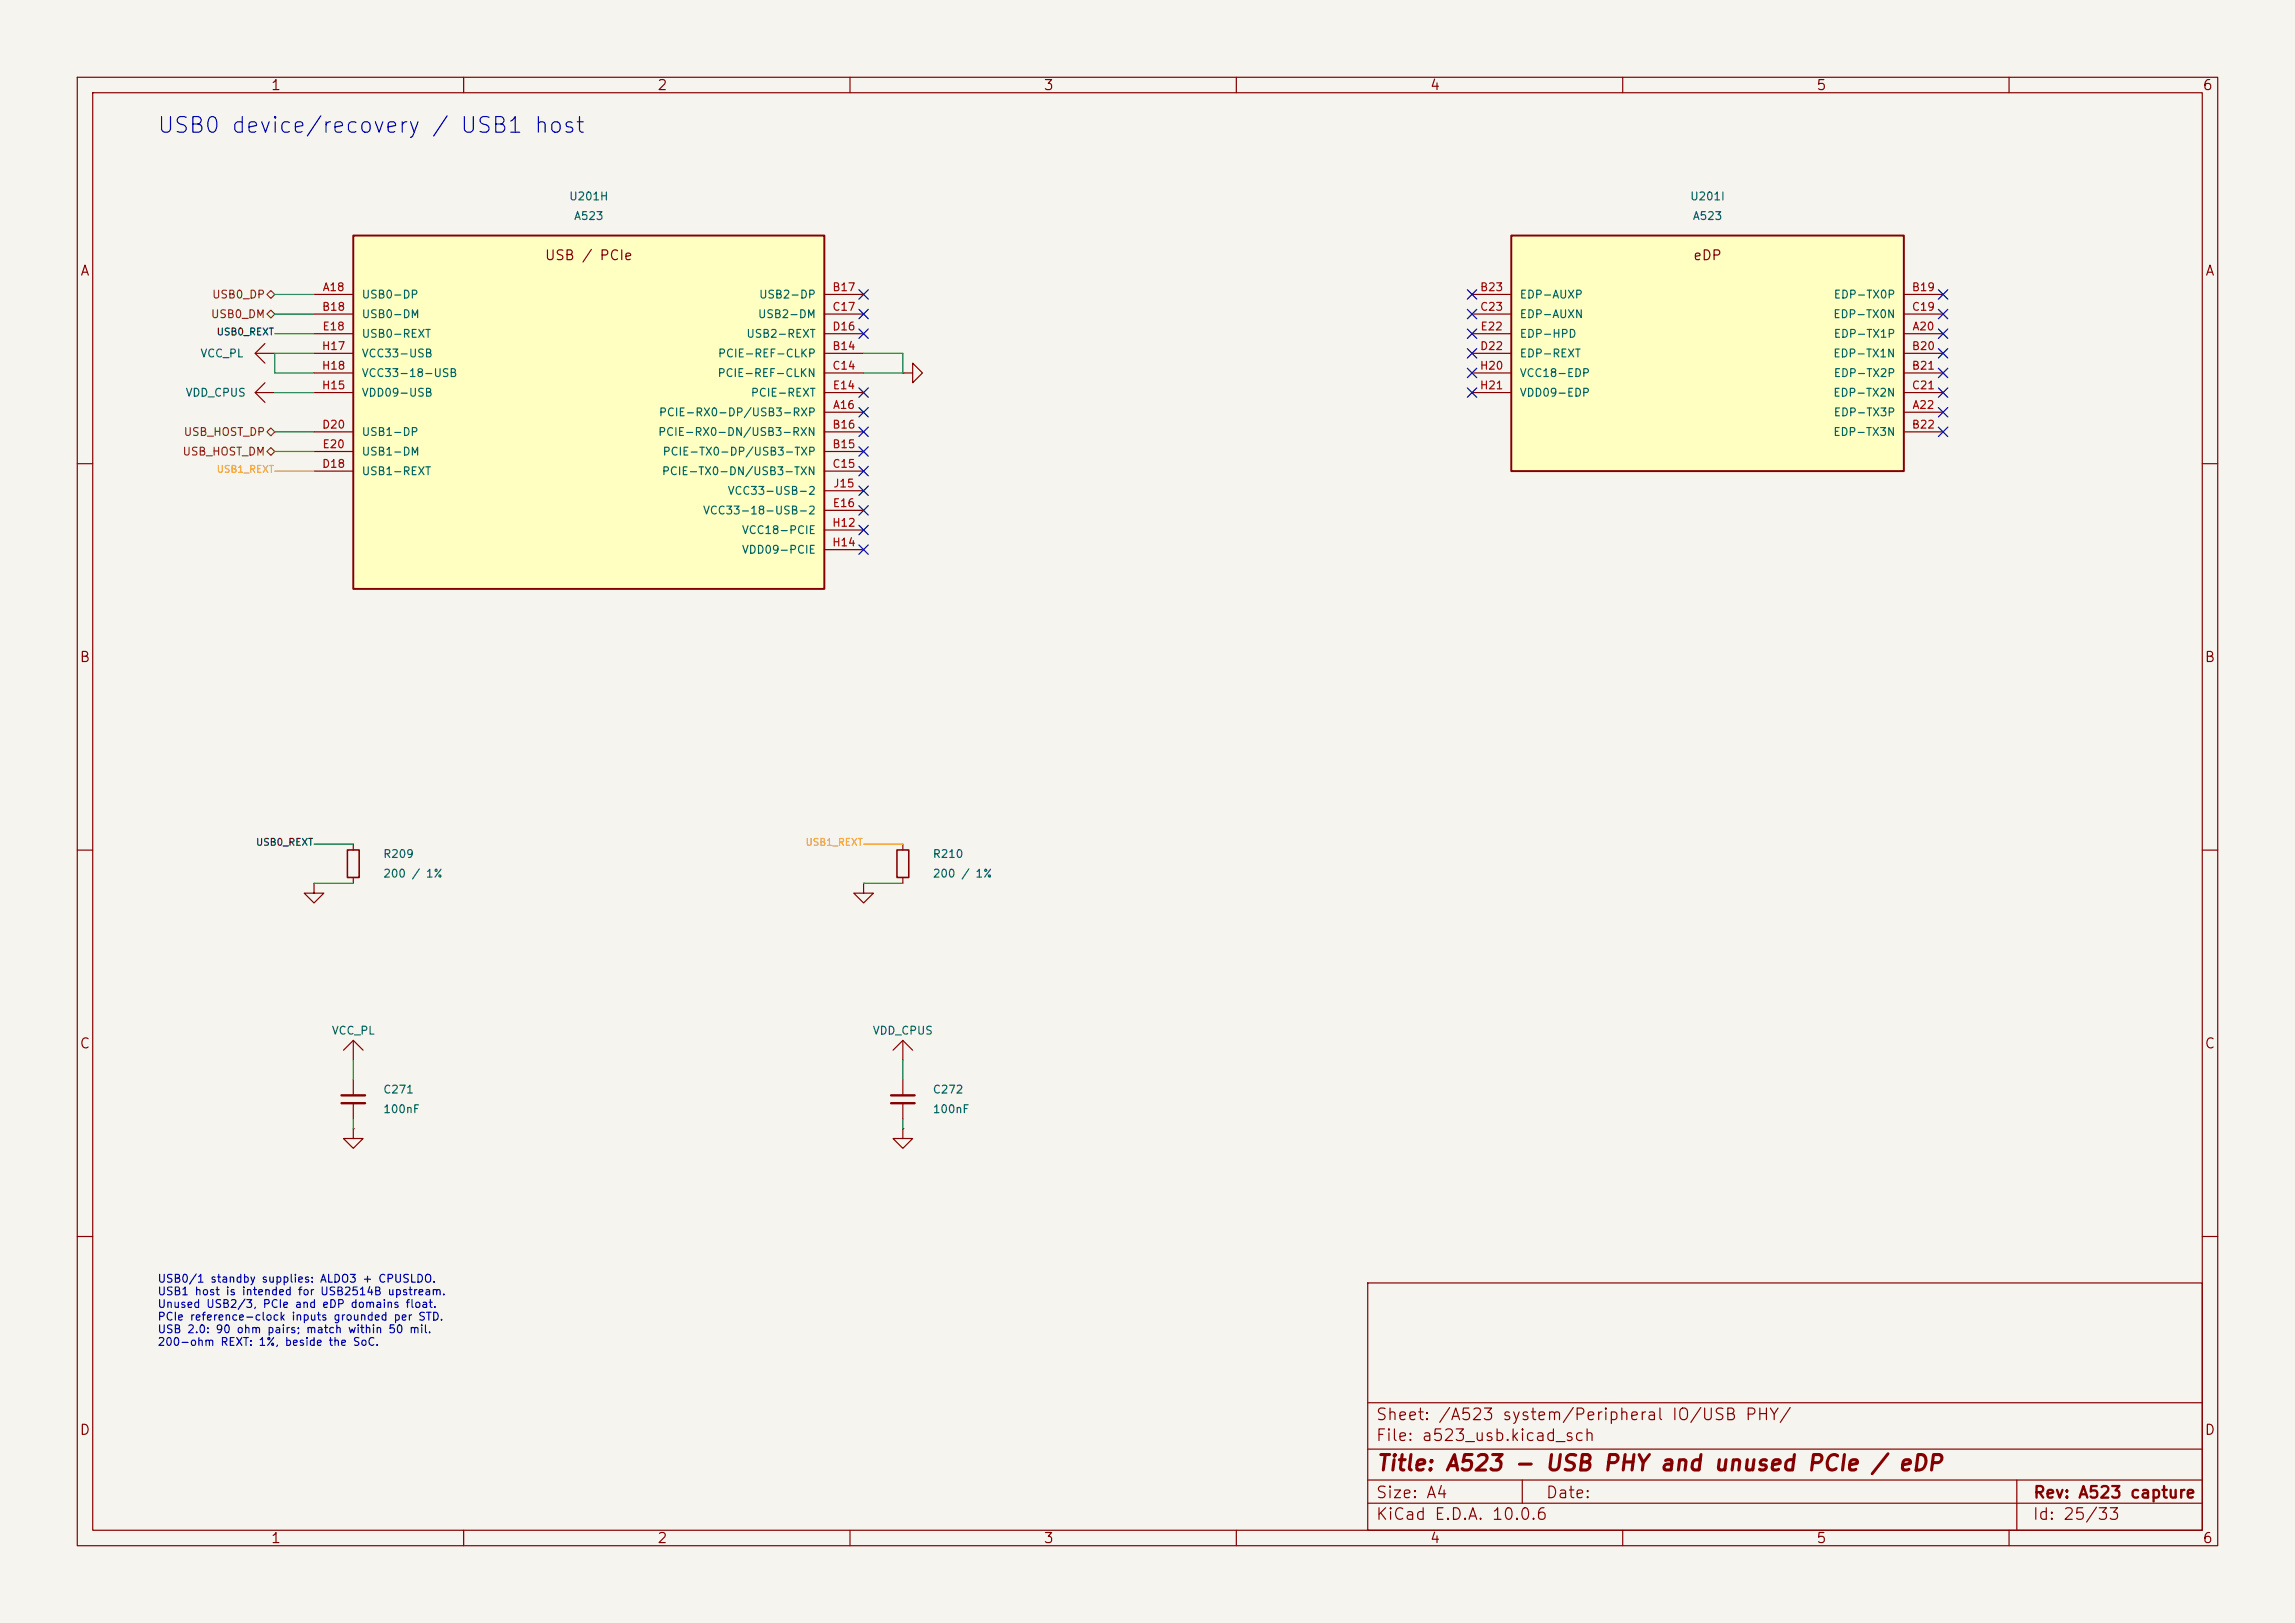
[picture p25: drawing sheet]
<svg xmlns="http://www.w3.org/2000/svg" width="297mm" height="210mm" viewBox="0 0 297 210" stroke-linecap="round" stroke-linejoin="round" font-family="sans-serif">
<defs><g id="words">
<text font-size="2" fill="#0000c2" x="20.2" y="17.7">USB0 device/recovery / USB1 host</text>
<text font-size="2" fill="#840000" x="178" y="190.8">Title: A523 - USB PHY and unused PCIe / eDP</text>
<g font-size="1.5" fill="#840000">
<text x="178" y="184.1">Sheet: /A523 system/Peripheral IO/USB PHY/</text>
<text x="178" y="186.8">File: a523_usb.kicad_sch</text>
<text x="178" y="197">KiCad E.D.A. 10.0.6</text>
<text x="178" y="194.2">Size: A4</text>
<text x="200" y="194.2">Date:</text>
<text x="263" y="197">Id: 25/33</text>
<text x="263" y="194.2">Rev: A523 capture</text>
</g>
<g font-size="1.3" fill="#840000">
<text x="35" y="12">1</text>
<text x="85" y="12">2</text>
<text x="135" y="12">3</text>
<text x="185" y="12">4</text>
<text x="235" y="12">5</text>
<text x="285" y="12">6</text>
<text x="10.3" y="36">A</text>
<text x="70.4" y="34">USB / PCIe</text>
<text x="219" y="34">eDP</text>
<text x="285.3" y="36">A</text>
<text x="10.2" y="86">B</text>
<text x="285.2" y="86">B</text>
<text x="10.2" y="136">C</text>
<text x="285.2" y="136">C</text>
<text x="10.2" y="186">D</text>
<text x="285.2" y="186">D</text>
<text x="35" y="200">1</text>
<text x="85" y="200">2</text>
<text x="135" y="200">3</text>
<text x="185" y="200">4</text>
<text x="235" y="200">5</text>
<text x="285" y="200">6</text>
</g>
<g font-size="1" fill="#006464">
<text x="73.6" y="26.2">U201H</text>
<text x="74.2" y="28.7">A523</text>
<text x="218.7" y="26.2">U201I</text>
<text x="219" y="28.7">A523</text>
<text x="46.7" y="38.9">USB0-DP</text>
<text x="46.7" y="41.4">USB0-DM</text>
<text x="98" y="41.4">USB2-DM</text>
<text x="98.2" y="38.9">USB2-DP</text>
<text x="196.6" y="38.9">EDP-AUXP</text>
<text x="196.6" y="41.4">EDP-AUXN</text>
<text x="237.2" y="41.4">EDP-TX0N</text>
<text x="237.2" y="38.9">EDP-TX0P</text>
<text x="25.9" y="46.5">VCC_PL</text>
<text x="46.7" y="43.9">USB0-REXT</text>
<text x="46.7" y="46.5">VCC33-USB</text>
<text x="92.8" y="46.5">PCIE-REF-CLKP</text>
<text x="96.5" y="43.9">USB2-REXT</text>
<text x="196.6" y="46.5">EDP-REXT</text>
<text x="196.6" y="43.9">EDP-HPD</text>
<text x="237.2" y="46.5">EDP-TX1N</text>
<text x="237.2" y="43.9">EDP-TX1P</text>
<text x="23.9" y="51.6">VDD_CPUS</text>
<text x="46.7" y="51.6">VDD09-USB</text>
<text x="46.7" y="49">VCC33-18-USB</text>
<text x="92.8" y="49">PCIE-REF-CLKN</text>
<text x="97.1" y="51.6">PCIE-REXT</text>
<text x="196.6" y="49">VCC18-EDP</text>
<text x="196.6" y="51.6">VDD09-EDP</text>
<text x="237.2" y="51.6">EDP-TX2N</text>
<text x="237.2" y="49">EDP-TX2P</text>
<text x="46.7" y="56.6">USB1-DP</text>
<text x="46.7" y="59.2">USB1-DM</text>
<text x="85.1" y="56.6">PCIE-RX0-DN/USB3-RXN</text>
<text x="85.2" y="54.1">PCIE-RX0-DP/USB3-RXP</text>
<text x="85.7" y="59.2">PCIE-TX0-DP/USB3-TXP</text>
<text x="237.2" y="56.6">EDP-TX3N</text>
<text x="237.2" y="54.1">EDP-TX3P</text>
<text x="46.7" y="61.7">USB1-REXT</text>
<text x="85.6" y="61.7">PCIE-TX0-DN/USB3-TXN</text>
<text x="94.1" y="64.3">VCC33-USB-2</text>
<text x="90.9" y="66.8">VCC33-18-USB-2</text>
<text x="95.9" y="69.3">VCC18-PCIE</text>
<text x="95.9" y="71.9">VDD09-PCIE</text>
<text x="49.5" y="111.3">R209</text>
<text x="49.5" y="113.8">200 / 1%</text>
<text x="120.6" y="111.3">R210</text>
<text x="120.6" y="113.8">200 / 1%</text>
<text x="42.9" y="134.1">VCC_PL</text>
<text x="112.9" y="134.1">VDD_CPUS</text>
<text x="49.5" y="141.7">C271</text>
<text x="120.6" y="141.7">C272</text>
<text x="49.5" y="144.3">100nF</text>
<text x="120.6" y="144.3">100nF</text>
</g>
<g font-size="1" fill="#725600">
<text x="27.2" y="41.4">USB0_DM</text>
<text x="27.4" y="38.9">USB0_DP</text>
<text x="23.5" y="59.2">USB_HOST_DM</text>
<text x="23.7" y="56.6">USB_HOST_DP</text>
</g>
<g font-size="1" fill="#a90000">
<text x="41.6" y="40.5">B18</text>
<text x="41.7" y="37.9">A18</text>
<text x="107.6" y="37.9">B17</text>
<text x="107.6" y="40.5">C17</text>
<text x="191.5" y="37.9">B23</text>
<text x="191.5" y="40.5">C23</text>
<text x="247.3" y="37.9">B19</text>
<text x="247.3" y="40.5">C19</text>
<text x="41.6" y="45.5">H17</text>
<text x="41.7" y="43">E18</text>
<text x="107.6" y="45.5">B14</text>
<text x="107.6" y="43">D16</text>
<text x="191.5" y="45.5">D22</text>
<text x="191.5" y="43">E22</text>
<text x="247.3" y="45.5">B20</text>
<text x="247.4" y="43">A20</text>
<text x="41.6" y="50.6">H15</text>
<text x="41.6" y="48.1">H18</text>
<text x="107.6" y="48.1">C14</text>
<text x="107.7" y="50.6">E14</text>
<text x="107.7" y="53.2">A16</text>
<text x="191.4" y="48.1">H20</text>
<text x="191.4" y="50.6">H21</text>
<text x="247.3" y="48.1">B21</text>
<text x="247.3" y="50.6">C21</text>
<text x="247.4" y="53.2">A22</text>
<text x="41.6" y="55.7">D20</text>
<text x="41.7" y="58.2">E20</text>
<text x="107.6" y="58.2">B15</text>
<text x="107.6" y="55.7">B16</text>
<text x="247.3" y="55.7">B22</text>
<text x="41.6" y="60.8">D18</text>
<text x="107.6" y="60.8">C15</text>
<text x="107.7" y="65.9">E16</text>
<text x="107.8" y="63.3">J15</text>
<text x="107.6" y="68.4">H12</text>
<text x="107.6" y="70.9">H14</text>
</g>
<g font-size="1" fill="#0000c2">
<text x="20.3" y="166.2">USB0/1 standby supplies: ALDO3 + CPUSLDO.</text>
<text x="20.3" y="167.8">USB1 host is intended for USB2514B upstream.</text>
<text x="20.3" y="169.5">Unused USB2/3, PCIe and eDP domains float.</text>
<text x="20.3" y="171.1">PCIe reference-clock inputs grounded per STD.</text>
<text x="20.3" y="172.8">USB 2.0: 90 ohm pairs; match within 50 mil.</text>
<text x="20.3" y="174.4">200-ohm REXT: 1%, beside the SoC.</text>
</g>
<g font-size=".9" fill="#0f0f0f">
<text x="28" y="43.6">USB0_REXT</text>
<text x="33" y="109.6">USB0_REXT</text>
</g>
<g font-size=".9" fill="#ffa829">
<text x="28" y="61.4">USB1_REXT</text>
<text x="104.2" y="109.6">USB1_REXT</text>
</g>
</g></defs>
<path d="M0 0h297v210h-297z" fill="#f5f4ef" stroke="#f5f4ef" stroke-width=".13"/>
<g fill="none" stroke="#840000" stroke-width=".15">
<path d="M10 10h277v190h-277zM12 12h273v186h-273zM60 10v2M110 10v2M160 10v2M210 10v2M260 10v2M33 50.8h2.6M34.3 49.5l-1.3 1.3 1.3 1.3M10 60h2M285 60h2M10 110h2"/>
<path d="M111.8 114.3v1.3h1.2l-1.2 1.2-1.3-1.2h1.3M111.8 114.3h.1M116.8 109.2v.8M116.8 113.5v.8M285 110h2M10 160h2M177 166h108v32h-108zM285 160h2M60 198v2M110 198v2M160 198v2M177 194.5h108"/>
<path d="M177 191.5h108M177 187.5h108M177 181.5h108M197 191.5v3M210 198v2M260 198v2M261 191.5v6.5"/>
</g>
<path d="M116.1 110h1.5v3.5h-1.5z" fill="none" stroke="#840000" stroke-width=".2"/>
<path d="M45.7 30.5h61v45.7h-61z" fill="#ffffc2"/>
<path d="M45.7 30.5h61v45.7h-61z" fill="none" stroke="#840000" stroke-width=".25"/>
<g fill="none" stroke="#840000" stroke-width=".15">
<path d="M40.6 38.1h5.1M106.7 38.1h5.1M33 45.7h2.6M34.3 44.5l-1.3 1.2 1.3 1.3M40.6 45.7h5.1M40.6 58.4h5.1M40.6 55.9h5.1M40.6 40.6h5.1M40.6 48.3h5.1M40.6 43.2h5.1M40.6 50.8h5.1M106.7 53.3h5.1"/>
<path d="M106.7 45.7h5.1M106.7 58.4h5.1M106.7 55.9h5.1M106.7 40.6h5.1M106.7 48.3h5.1M106.7 43.2h5.1M106.7 50.8h5.1M116.8 48.3h1.3v-1.3l1.3 1.3-1.3 1.2v-1.2M116.8 48.3h.1M40.6 61h5.1M106.7 61h5.1M106.7 66h5.1"/>
<path d="M106.7 68.6h5.1M106.7 71.1h5.1M106.7 63.5h5.1M40.6 114.3v1.3h1.3l-1.3 1.2-1.2-1.2h1.2M40.6 114.3h.1M45.7 109.2v.8M45.7 113.5v.8M44.4 135.9l1.3-1.3 1.3 1.3M45.7 134.6v2.6M45.7 139.7v2M115.6 135.9l1.2-1.3 1.3 1.3M116.8 134.6v2.6"/>
<path d="M116.8 139.7v2M45.7 146.1v1.2h1.3l-1.3 1.3-1.3-1.3h1.3M45.7 146.1h.1M45.7 142.7v2.1M116.8 146.1v1.2h1.3l-1.3 1.3-1.2-1.3h1.2M116.8 146.1h.1M116.8 142.7v2.1"/>
</g>
<path d="M45 110h1.5v3.5h-1.5z" fill="none" stroke="#840000" stroke-width=".2"/>
<path d="M44.2 141.7h3M44.2 142.7h3M115.3 141.7h3.1M115.3 142.7h3.1" fill="none" stroke="#840000" stroke-width=".3"/>
<path d="M195.6 30.5h50.8v30.5h-50.8z" fill="#ffffc2"/>
<path d="M195.6 30.5h50.8v30.5h-50.8z" fill="none" stroke="#840000" stroke-width=".25"/>
<g fill="none" stroke="#840000" stroke-width=".15">
<path d="M190.5 38.1h5.1M246.4 38.1h5.1M190.5 43.2h5.1M190.5 45.7h5.1M190.5 48.3h5.1M190.5 40.6h5.1M190.5 50.8h5.1M246.4 43.2h5.1M246.4 53.3h5.1M246.4 45.7h5.1M246.4 48.3h5.1M246.4 55.9h5.1"/>
<path d="M246.4 40.6h5.1M246.4 50.8h5.1"/>
</g>
<path d="M35.1 37.6l.5 .5-.5 .5-.6-.5zM35.1 55.4l.5 .5-.5 .5-.6-.5zM35.1 57.9l.5 .5-.5 .5-.6-.5zM35.1 40.1l.5 .5-.5 .5-.6-.5z" fill="none" stroke="#725600" stroke-width=".15"/>
<g fill="none" stroke="#009600" stroke-width=".15">
<path d="M35.6 38.1h5M35.6 50.8h5M35.6 43.2h5M35.6 55.9h5M35.6 58.4h5M35.6 40.6h5M40.6 45.7h-5v2.6h5M111.8 45.7h5v2.6h-5M40.6 109.2h5.1M40.6 114.3h5.1M111.8 114.3h5M45.7 137.2v2.5"/>
<path d="M116.8 137.2v2.5M45.7 144.8v1.3M116.8 144.8v1.3"/>
</g>
<path d="M35.6 61h5M111.8 109.2h5" fill="none" stroke="#ffa829" stroke-width=".15"/>
<g fill="none" stroke="#000084" stroke-width=".15">
<path d="M111.2 37.5l1.2 1.2M112.4 37.5l-1.2 1.2M189.9 37.5l1.2 1.2M191.1 37.5l-1.2 1.2M250.9 37.5l1.2 1.2M252.1 37.5l-1.2 1.2M111.2 40l1.2 1.2M111.2 57.8l1.2 1.2M111.2 55.3l1.2 1.2M111.2 52.7l1.2 1.2M111.2 50.2l1.2 1.2M111.2 42.6l1.2 1.2"/>
<path d="M112.4 40l-1.2 1.2M112.4 57.8l-1.2 1.2M112.4 55.3l-1.2 1.2M112.4 52.7l-1.2 1.2M112.4 50.2l-1.2 1.2M112.4 42.6l-1.2 1.2M189.9 45.1l1.2 1.2M189.9 50.2l1.2 1.2M189.9 40l1.2 1.2M189.9 47.7l1.2 1.2M189.9 42.6l1.2 1.2M191.1 45.1l-1.2 1.2"/>
<path d="M191.1 50.2l-1.2 1.2M191.1 40l-1.2 1.2M191.1 47.7l-1.2 1.2M191.1 42.6l-1.2 1.2M250.9 55.3l1.2 1.2M250.9 50.2l1.2 1.2M250.9 45.1l1.2 1.2M250.9 47.7l1.2 1.2M250.9 52.7l1.2 1.2M250.9 40l1.2 1.2M250.9 42.6l1.2 1.2M252.1 55.3l-1.2 1.2"/>
<path d="M252.1 50.2l-1.2 1.2M252.1 45.1l-1.2 1.2M252.1 47.7l-1.2 1.2M252.1 52.7l-1.2 1.2M252.1 40l-1.2 1.2M252.1 42.6l-1.2 1.2M111.2 60.4l1.2 1.2M111.2 62.9l1.2 1.2M111.2 70.5l1.2 1.2M111.2 65.4l1.2 1.2M111.2 68l1.2 1.2M112.4 60.4l-1.2 1.2"/>
<path d="M112.4 62.9l-1.2 1.2M112.4 70.5l-1.2 1.2M112.4 65.4l-1.2 1.2M112.4 68l-1.2 1.2"/>
</g>
<use href="#words"/>
</svg>
